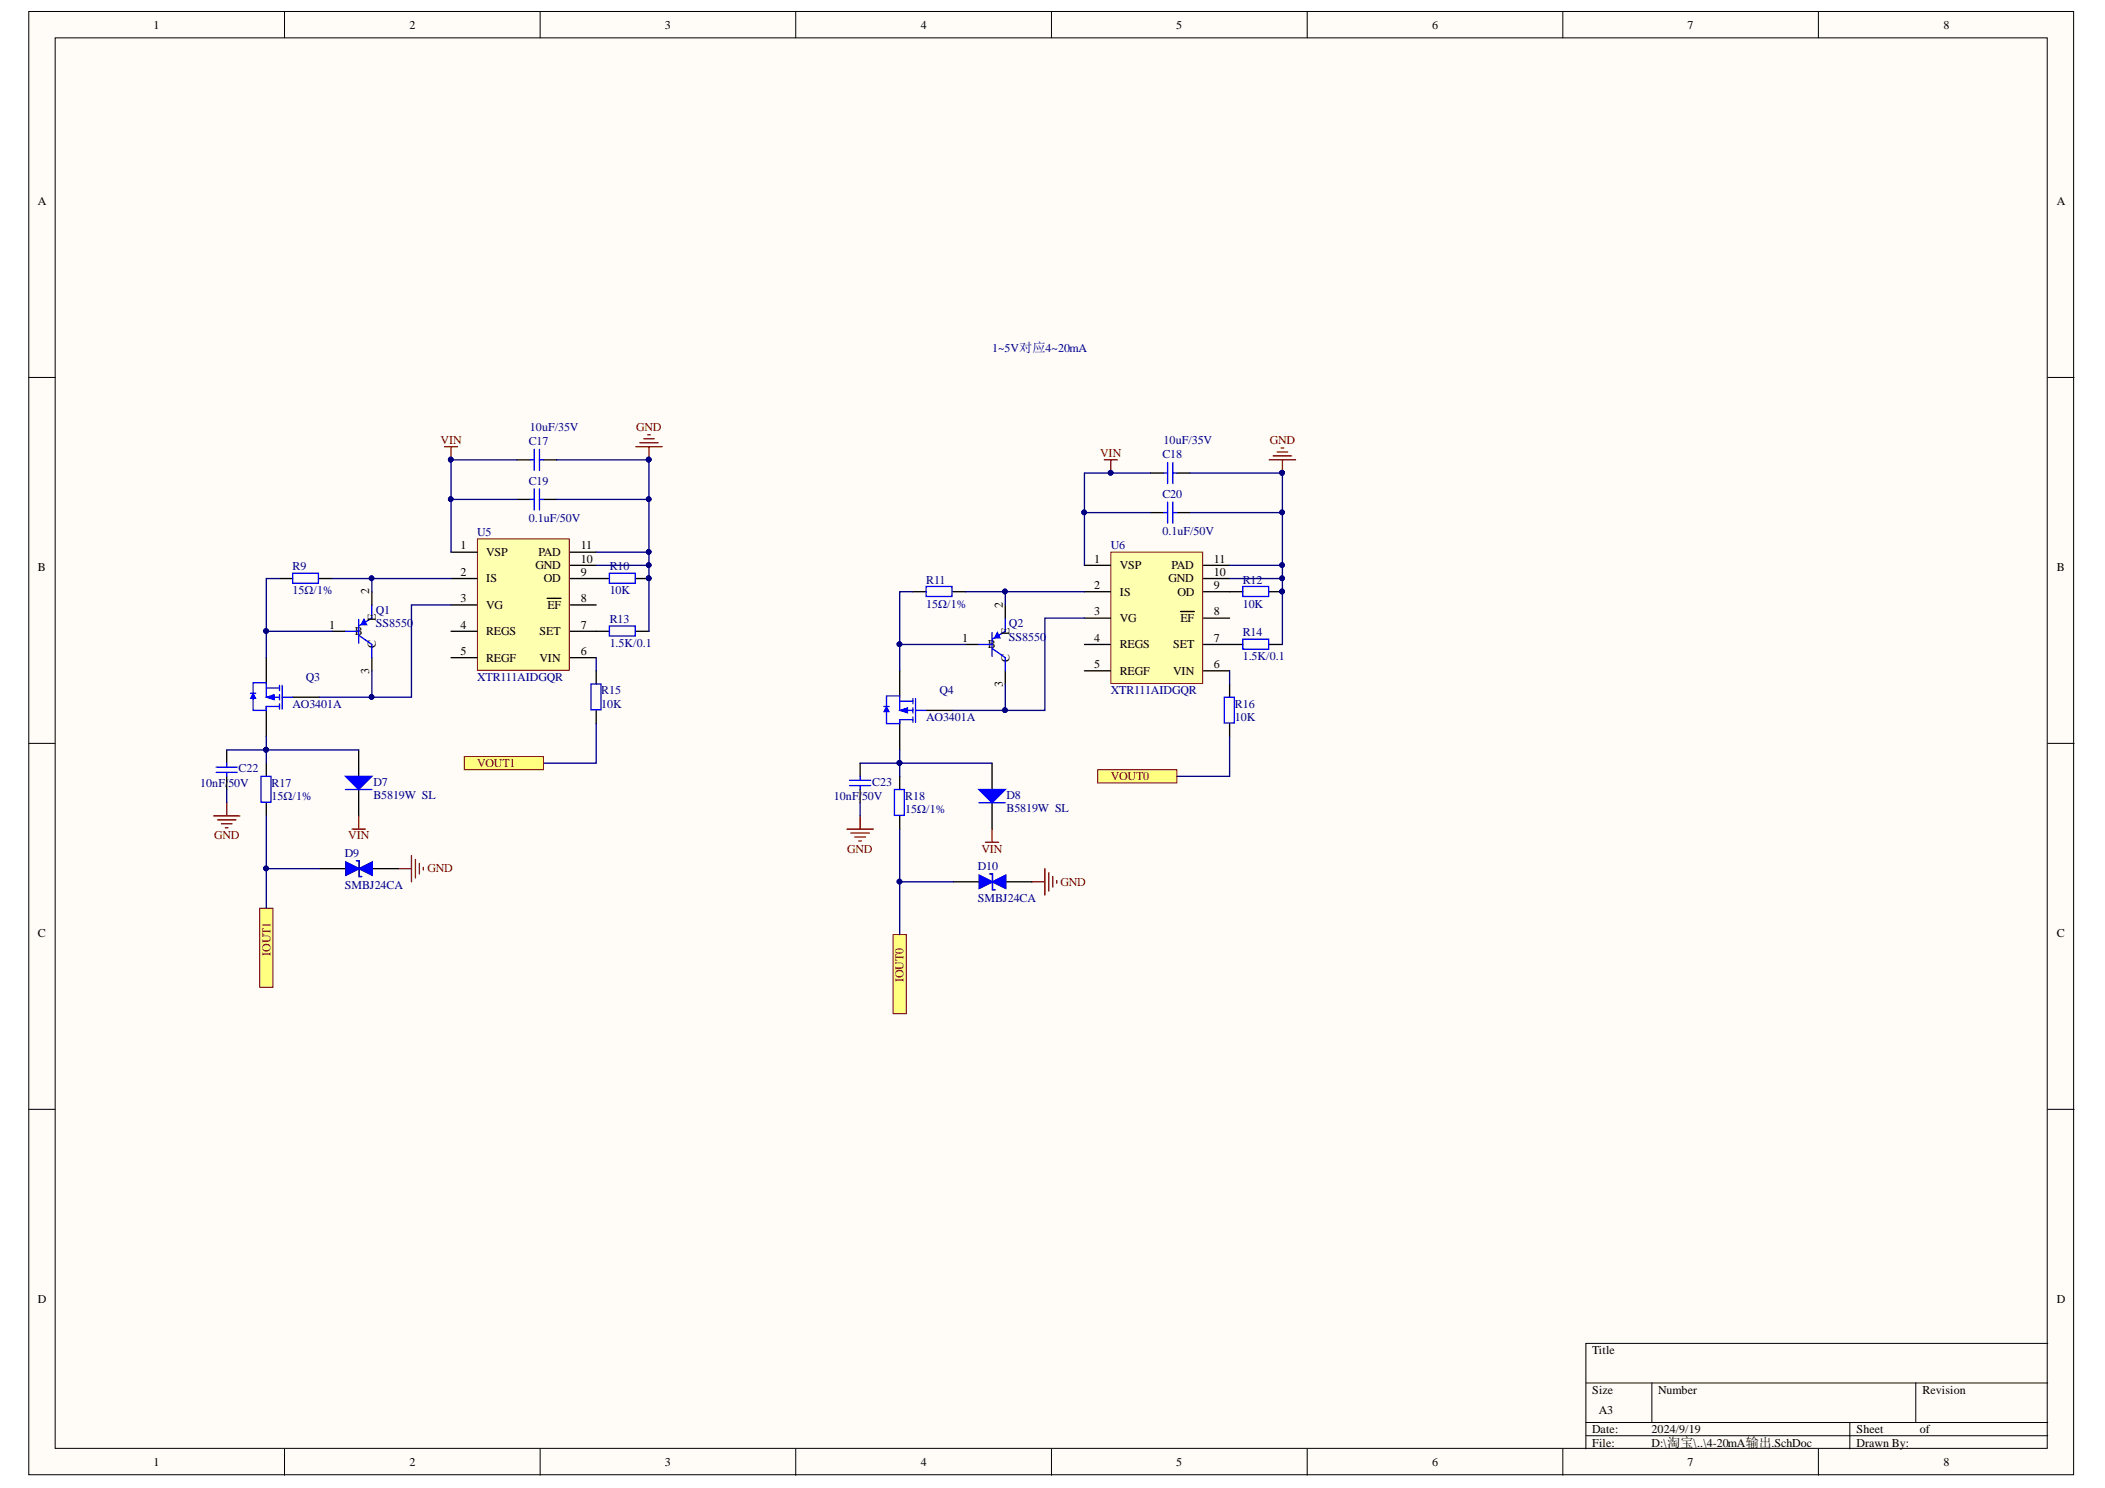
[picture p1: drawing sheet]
<svg xmlns="http://www.w3.org/2000/svg" width="297mm" height="210mm" viewBox="0 0 297 210" stroke-linecap="round" stroke-linejoin="round" font-family="sans-serif">
<defs><g id="words">
<g font-size="1.7">
<text x="21.7" y="4.1">1</text>
<text x="57.8" y="4.1">2</text>
<text x="93.8" y="4.1">3</text>
<text x="129.9" y="4.1">4</text>
<text x="166" y="4.1">5</text>
<text x="202.1" y="4.1">6</text>
<text x="238.1" y="4.1">7</text>
<text x="274.3" y="4.1">8</text>
<text x="5.3" y="28.9">A</text>
<text x="290.2" y="28.9">A</text>
<text x="65" y="77.5">1</text>
<text x="82" y="77.5">11</text>
<text x="5.3" y="80.6">B</text>
<text x="52.1" y="83.9" transform="rotate(-90 52.1 83.9)">2</text>
<text x="65" y="81.2">2</text>
<text x="68.6" y="78.4">VSP</text>
<text x="68.6" y="82.2">IS</text>
<text x="75.5" y="80.3">GND</text>
<text x="76" y="78.4">PAD</text>
<text x="76.7" y="82.2">OD</text>
<text x="82" y="81.2">9</text>
<text x="82" y="79.4">10</text>
<text x="154.4" y="79.4">1</text>
<text x="154.4" y="83.1">2</text>
<text x="158" y="80.3">VSP</text>
<text x="164.9" y="82.2">GND</text>
<text x="165.3" y="80.3">PAD</text>
<text x="171.3" y="83.1">9</text>
<text x="171.3" y="81.2">10</text>
<text x="171.3" y="79.4">11</text>
<text x="290.2" y="80.6">B</text>
<text x="46.4" y="88.7">1</text>
<text x="50.1" y="89.6">B</text>
<text x="53" y="87.7" transform="rotate(-90 53 87.7)">E</text>
<text x="65" y="84.9">3</text>
<text x="65" y="88.7">4</text>
<text x="68.6" y="85.9">VG</text>
<text x="68.6" y="89.6">REGS</text>
<text x="76.1" y="89.6">SET</text>
<text x="77.2" y="85.9">EF</text>
<text x="82" y="88.7">7</text>
<text x="82" y="84.9">8</text>
<text x="141.5" y="85.7" transform="rotate(-90 141.5 85.7)">2</text>
<text x="142.5" y="89.5" transform="rotate(-90 142.5 89.5)">E</text>
<text x="154.4" y="86.8">3</text>
<text x="158" y="84">IS</text>
<text x="158" y="87.7">VG</text>
<text x="166.1" y="84">OD</text>
<text x="166.6" y="87.7">EF</text>
<text x="171.3" y="86.8">8</text>
<text x="52.1" y="95.1" transform="rotate(-90 52.1 95.1)">3</text>
<text x="53" y="91.5" transform="rotate(-90 53 91.5)">C</text>
<text x="65" y="92.4">5</text>
<text x="68.6" y="93.3">REGF</text>
<text x="76.1" y="93.3">VIN</text>
<text x="82" y="92.4">6</text>
<text x="135.8" y="90.5">1</text>
<text x="139.4" y="91.5">B</text>
<text x="142.5" y="93.3" transform="rotate(-90 142.5 93.3)">C</text>
<text x="154.4" y="90.5">4</text>
<text x="154.4" y="94.2">5</text>
<text x="158" y="91.5">REGS</text>
<text x="158" y="95.2">REGF</text>
<text x="165.6" y="95.2">VIN</text>
<text x="165.6" y="91.5">SET</text>
<text x="171.3" y="94.2">6</text>
<text x="171.3" y="90.5">7</text>
<text x="141.5" y="97" transform="rotate(-90 141.5 97)">3</text>
<text x="5.3" y="132.2">C</text>
<text x="290.2" y="132.2">C</text>
<text x="5.3" y="183.8">D</text>
<text x="290.2" y="183.8">D</text>
<text x="224.7" y="191">Title</text>
<text x="224.7" y="196.6">Size</text>
<text x="234" y="196.6">Number</text>
<text x="271.3" y="196.6">Revision</text>
<text x="224.7" y="202.2">Date:</text>
<text x="225.6" y="199.4">A3</text>
<text x="233.1" y="202.2">2024/9/19</text>
<text x="262" y="202.2">Sheet</text>
<text x="270.9" y="202.2">of</text>
<text x="21.7" y="206.8">1</text>
<text x="57.8" y="206.8">2</text>
<text x="93.8" y="206.8">3</text>
<text x="129.9" y="206.8">4</text>
<text x="166" y="206.8">5</text>
<text x="202.1" y="206.8">6</text>
<text x="224.7" y="204">File:</text>
<text x="233.1" y="204">D:\淘宝\..\4-20mA输出.SchDoc</text>
<text x="238.1" y="206.8">7</text>
<text x="262" y="204">Drawn By:</text>
<text x="274.3" y="206.8">8</text>
</g>
<g font-size="1.7" fill="#000080">
<text x="140" y="49.6">1~5V对应4~20mA</text>
<text x="74.6" y="62.8">C17</text>
<text x="74.8" y="60.8">10uF/35V</text>
<text x="164" y="64.7">C18</text>
<text x="164.2" y="62.6">10uF/35V</text>
<text x="74.6" y="68.4">C19</text>
<text x="164" y="70.2">C20</text>
<text x="67.3" y="75.7">U5</text>
<text x="74.6" y="73.6">0.1uF/50V</text>
<text x="156.8" y="77.5">U6</text>
<text x="164" y="75.5">0.1uF/50V</text>
<text x="41.3" y="80.5">R9</text>
<text x="41.3" y="83.9">15Ω/1%</text>
<text x="86" y="80.5">R10</text>
<text x="86" y="83.9">10K</text>
<text x="130.7" y="82.3">R11</text>
<text x="175.4" y="82.3">R12</text>
<text x="53" y="86.6">Q1</text>
<text x="53" y="88.5">SS8550</text>
<text x="86" y="87.9">R13</text>
<text x="130.7" y="85.7">15Ω/1%</text>
<text x="142.4" y="88.5">Q2</text>
<text x="175.4" y="89.8">R14</text>
<text x="175.4" y="85.7">10K</text>
<text x="86" y="91.3">1.5K/0.1</text>
<text x="142.4" y="90.4">SS8550</text>
<text x="175.4" y="93.1">1.5K/0.1</text>
<text x="41.3" y="99.8">AO3401A</text>
<text x="43.1" y="96.1">Q3</text>
<text x="67.3" y="96.1">XTR111AIDGQR</text>
<text x="84.8" y="98">R15</text>
<text x="84.8" y="99.8">10K</text>
<text x="130.7" y="101.7">AO3401A</text>
<text x="132.6" y="98">Q4</text>
<text x="156.8" y="98">XTR111AIDGQR</text>
<text x="174.3" y="99.8">R16</text>
<text x="174.3" y="101.7">10K</text>
<text x="28.3" y="111">10nF/50V</text>
<text x="33.7" y="109">C22</text>
<text x="38.3" y="111">R17</text>
<text x="38.3" y="112.8">15Ω/1%</text>
<text x="52.7" y="110.8">D7</text>
<text x="52.7" y="112.7">B5819W SL</text>
<text x="117.7" y="112.8">10nF/50V</text>
<text x="123.1" y="110.8">C23</text>
<text x="127.7" y="112.8">R18</text>
<text x="142" y="112.7">D8</text>
<text x="127.7" y="114.7">15Ω/1%</text>
<text x="142" y="114.5">B5819W SL</text>
<text x="48.6" y="120.9">D9</text>
<text x="48.6" y="125.4">SMBJ24CA</text>
<text x="138" y="122.7">D10</text>
<text x="138" y="127.2">SMBJ24CA</text>
</g>
<g font-size="1.7" fill="#800000">
<text x="62.2" y="62.6">VIN</text>
<text x="89.8" y="60.8">GND</text>
<text x="155.2" y="64.5">VIN</text>
<text x="179.2" y="62.6">GND</text>
<text x="67.3" y="108.2">VOUT1</text>
<text x="156.8" y="110.1">VOUT0</text>
<text x="30.2" y="118.4">GND</text>
<text x="49.2" y="118.4">VIN</text>
<text x="60.3" y="123.1">GND</text>
<text x="119.5" y="120.3">GND</text>
<text x="138.5" y="120.3">VIN</text>
<text x="149.6" y="124.9">GND</text>
<text x="38.2" y="134.8" transform="rotate(-90 38.2 134.8)">IOUT1</text>
<text x="127.5" y="138.5" transform="rotate(-90 127.5 138.5)">IOUT0</text>
</g>
</g></defs>
<g fill="#fffcf8" stroke="#000" stroke-width=".14">
<path d="M4.1 1.6h288.5v206.4h-288.5z"/>
<path d="M7.8 5.3h281.1v199h-281.1z"/>
</g>
<g fill="none" stroke="#000" stroke-width=".14">
<path d="M40.1 1.6v3.7M76.2 1.6v3.7M112.3 1.6v3.7M148.4 1.6v3.7M184.5 1.6v3.7M220.5 1.6v3.7M256.6 1.6v3.7M4.1 53.2h3.7M289 53.2h3.7M4.1 104.9h3.7M289 104.9h3.7M4.1 156.5h3.7"/>
<path d="M289 156.5h3.7M223.8 195.1h65.2M233.1 195.1v5.6M270.3 195.1v5.6M289 189.5h-65.2v14.9M40.1 204.4v3.7M76.2 204.4v3.7M112.3 204.4v3.7M148.4 204.4v3.7M184.5 204.4v3.7M220.5 204.4v3.7M223.8 200.7h65.2"/>
<path d="M223.8 202.5h65.2M256.6 204.4v3.7M261 200.7v3.7"/>
</g>
<path d="M156.8 77.9h12.9v18.5h-12.9z" fill="#ffffb0" stroke="#800000" stroke-width=".14"/>
<g fill="none" stroke="#000" stroke-width=".19">
<path d="M153 79.8h3.7M169.8 79.8h3.7M136.3 90.9h1.8M141.9 94.6v1.9M153 83.5h3.7M153 87.2h3.7M153 90.9h3.7M153 94.6h3.7M166.6 86.3h1.9M169.8 83.5h3.7M169.8 87.2h3.7M169.8 90.9h3.7"/>
<path d="M169.8 94.6h3.7M169.8 81.6h3.7M173.5 96.5v1.9M121.4 107.7v1.8M121.4 111.4v1.8M173.5 102.1v1.8"/>
</g>
<path d="M138.1 90.9h1.9M140 89.2v3.4M140 91.5l1.9 1.3M141.9 89.1l-1.9 1.1M172.8 98.4h1.4v3.6h-1.4zM119.9 110.1h3M119.9 110.8h3M121.4 109.5v.6M121.4 110.8v.6" fill="none" stroke="#00f" stroke-width=".19"/>
<path d="M140.7 89.2l.4 .8h-.7z" fill-rule="evenodd" fill="#00f"/>
<path d="M130.7 82.7h3.6v1.4h-3.6zM140.7 89.2l.4 .8h-.7zM141.9 87.2v1.9M141.9 92.8v1.8M126.2 111.4h1.4v3.6h-1.4z" fill="none" stroke="#00f" stroke-width=".19"/>
<path d="M128.8 83.5h1.9M134.4 83.5h1.9M141.9 85.3v1.9M127 109.5v1.9M127 115.1v1.9M134.5 124.4h3.7M141.9 124.4h3.7" fill="none" stroke="#000" stroke-width=".19"/>
<path d="M119.5 117h3.7M120.1 117.5h2.6M120.6 118.1h1.5M121.2 118.6h.4M121.4 115.1v1.9M145.6 124.4h1.8M147.4 122.5v3.8M148 123.1v2.6M148.6 123.7v1.4M149.1 124.2v.4" fill="none" stroke="#800000" stroke-width=".19"/>
<path d="M138.2 123.5l1.8 .9-1.8 .9zM139.7 123.3h.3v2.2h.4M140 124.4l1.9-.9v1.8z" fill="none" stroke="#800" stroke-width=".19"/>
<path d="M140 124.4l1.9-.9v1.8z" fill="#00f"/>
<path d="M140 124.4l1.9-.9v1.8z" fill="none" stroke="#00f" stroke-width=".19"/>
<path d="M138.2 123.5l1.8 .9-1.8 .9z" fill="#00f"/>
<g fill="none" stroke="#00f" stroke-width=".19">
<path d="M164.2 72.3h.6M164.8 70.8v3M165.5 70.8v3M165.5 72.3h.6M127 98.4v1.8h1.8M127 98.9h1.8M128.8 98.5v.8M128.8 99.8v.8M129.2 98.5v3.4M127 101.5h1.8M128.8 101.1v.8M129.2 100.2h1.5"/>
<path d="M138.2 123.5l1.8 .9-1.8 .9zM139.7 123.3h.3v2.2h.4"/>
</g>
<path d="M162.3 72.3h1.9M166.1 72.3h1.8M127 94.6v3.8M127 102.1v3.7M130.7 100.2h3.7" fill="none" stroke="#000" stroke-width=".19"/>
<path d="M179.1 64.9h3.7M179.7 64.3h2.6M180.2 63.8h1.5M180.8 63.2h.3M181 64.9v1.8" fill="none" stroke="#800000" stroke-width=".19"/>
<circle cx="180.9" cy="66.7" r=".33" fill="#000080" stroke="#000080" stroke-width=".14"/>
<path d="M127 100.2l1.1-.4v.8z" fill="#00f"/>
<path d="M127 100.2l1.1-.4v.8z" fill="none" stroke="#00f" stroke-width=".14"/>
<path d="M127 101.5v.6" fill="none" stroke="#00f" stroke-width=".19"/>
<path d="M125.1 99.7l.4 .7h-.8z" fill="#00f"/>
<path d="M125.1 99.7l.4 .7h-.8z" fill="none" stroke="#00f" stroke-width=".14"/>
<path d="M164.2 66.7h.6M164.8 65.2v3M165.5 65.2v3M165.5 66.7h.6M124.7 99.7h.8M127 98.2h-1.9v1.5M125.1 100.4v1.7h1.9" fill="none" stroke="#00f" stroke-width=".19"/>
<path d="M162.3 66.7h1.9M166.1 66.7h1.8M140 107.7v3.7M140 113.2v3.8" fill="none" stroke="#000" stroke-width=".19"/>
<path d="M138.1 111.4h3.8l-1.9 1.8z" fill="#00f"/>
<path d="M175.4 90.2h3.6v1.4h-3.6zM175.4 82.7h3.6v1.4h-3.6zM138.1 111.4h3.8l-1.9 1.8zM138.1 113.2h3.8" fill="none" stroke="#00f" stroke-width=".19"/>
<path d="M173.5 90.9h1.9M173.5 83.5h1.9M179.1 90.9h1.9M179.1 83.5h1.9" fill="none" stroke="#000" stroke-width=".19"/>
<circle cx="180.9" cy="83.4" r=".33" fill="#000080" stroke="#000080" stroke-width=".14"/>
<path d="M67.4 76h12.9v18.6h-12.9z" fill="#ffffb0" stroke="#800000" stroke-width=".14"/>
<g fill="none" stroke="#000" stroke-width=".19">
<path d="M63.6 77.9h3.7M80.5 77.9h3.6M80.5 79.8h3.6M46.9 89.1h1.9M52.5 92.8v1.8M63.6 81.6h3.7M63.6 85.3h3.7M63.6 89.1h3.7M63.6 92.8h3.7M77.2 84.4h2M80.5 81.6h3.6M80.5 85.3h3.6"/>
<path d="M80.5 89.1h3.6M80.5 92.8h3.6M84.1 94.6v1.9M32 105.8v1.9M32 109.5v1.9M84.1 100.2v1.9"/>
</g>
<path d="M48.8 89.1h1.8M50.6 87.4v3.3M50.6 89.6l1.9 1.3M52.5 87.2l-1.9 1.1M83.4 96.5h1.4v3.6h-1.4zM30.5 108.2h3M30.5 109h3M32 107.7v.5M32 109v.5" fill="none" stroke="#00f" stroke-width=".19"/>
<path d="M51.4 87.4l.3 .7h-.7z" fill-rule="evenodd" fill="#00f"/>
<path d="M41.3 80.9h3.6v1.4h-3.6zM51.4 87.4l.3 .7h-.7zM52.5 85.3v1.9M52.5 90.9v1.9M36.8 109.5h1.4v3.7h-1.4z" fill="none" stroke="#00f" stroke-width=".19"/>
<path d="M39.4 81.6h1.9M45 81.6h1.9M52.5 83.5v1.8M37.6 107.7v1.8M37.6 113.2v1.9M45.1 122.5h3.7M52.5 122.5h3.7" fill="none" stroke="#000" stroke-width=".19"/>
<path d="M30.1 115.1h3.8M30.7 115.7h2.6M31.2 116.2h1.5M31.8 116.8h.4M32 113.2v1.9M56.2 122.5h1.9M58.1 120.7v3.7M58.6 121.2v2.6M59.2 121.8v1.5M59.7 122.3v.4" fill="none" stroke="#800000" stroke-width=".19"/>
<path d="M48.8 121.6l1.9 .9-1.9 1zM50.3 121.4h.4v2.3h.3M50.7 122.5l1.8-.9v1.9z" fill="none" stroke="#800" stroke-width=".19"/>
<path d="M50.7 122.5l1.8-.9v1.9z" fill="#00f"/>
<path d="M50.7 122.5l1.8-.9v1.9z" fill="none" stroke="#00f" stroke-width=".19"/>
<path d="M48.8 121.6l1.9 .9-1.9 1z" fill="#00f"/>
<g fill="none" stroke="#00f" stroke-width=".19">
<path d="M74.8 70.4h.6M75.4 69v2.9M76.1 69v2.9M76.1 70.4h.6M37.6 99.7h1.8M37.6 96.5v1.9h1.8M37.6 97.1h1.8M39.4 96.7v.7M39.4 98v.7M39.4 99.3v.7M39.8 98.4h1.5M39.8 96.7v3.3"/>
<path d="M48.8 121.6l1.9 .9-1.9 1zM50.3 121.4h.4v2.3h.3"/>
</g>
<path d="M73 70.4h1.8M76.7 70.4h1.8M37.6 92.8v3.7M41.3 98.4h3.7M37.6 100.2v3.7" fill="none" stroke="#000" stroke-width=".19"/>
<path d="M89.7 63h3.7M90.3 62.5h2.6M90.8 61.9h1.5M91.4 61.3h.4M91.6 63v1.9" fill="none" stroke="#800000" stroke-width=".19"/>
<circle cx="91.5" cy="64.8" r=".33" fill="#000080" stroke="#000080" stroke-width=".14"/>
<path d="M37.6 98.4l1.1-.4v.7z" fill="#00f"/>
<path d="M37.6 98.4l1.1-.4v.7z" fill="none" stroke="#00f" stroke-width=".14"/>
<path d="M37.6 99.7v.5" fill="none" stroke="#00f" stroke-width=".19"/>
<path d="M35.7 97.8l.4 .7h-.8z" fill="#00f"/>
<path d="M35.7 97.8l.4 .7h-.8z" fill="none" stroke="#00f" stroke-width=".14"/>
<path d="M74.8 64.9h.6M75.4 63.4v3M76.1 63.4v3M76.1 64.9h.6M35.3 97.8h.8M35.7 98.5v1.7h1.9M37.6 96.3h-1.9v1.5" fill="none" stroke="#00f" stroke-width=".19"/>
<path d="M73 64.9h1.8M76.7 64.9h1.8M50.6 105.8v3.7M50.6 111.4v3.7" fill="none" stroke="#000" stroke-width=".19"/>
<path d="M48.8 109.5h3.7l-1.9 1.9z" fill="#00f"/>
<path d="M86 88.3h3.6v1.4h-3.6zM86 80.9h3.6v1.4h-3.6zM48.8 109.5h3.7l-1.9 1.9zM48.8 111.4h3.7" fill="none" stroke="#00f" stroke-width=".19"/>
<path d="M84.1 89.1h1.9M84.1 81.6h1.9M89.7 89.1h1.9M89.7 81.6h1.9" fill="none" stroke="#000" stroke-width=".19"/>
<circle cx="91.5" cy="81.6" r=".33" fill="#000080" stroke="#000080" stroke-width=".14"/>
<g fill="#ffff80" stroke="#800000" stroke-width=".14">
<path d="M126 131.8h1.9v11.2h-1.9z" fill-rule="evenodd"/>
<path d="M36.6 128.1h1.9v11.2h-1.9z" fill-rule="evenodd"/>
</g>
<g fill="none" stroke="#000080" stroke-width=".19">
<path d="M63.6 70.4h9.4M73 64.9h-9.4v13M78.5 64.9h13.1v13h-7.5M78.5 70.4h13.1M84.1 79.8h7.5M91.6 77.9v11.2M153 72.3h9.3M162.3 66.7h-9.3v13.1M167.9 66.7h13.1v13.1h-7.5M167.9 72.3h13.1M181 79.8v11.1M37.6 89.1v3.7"/>
<path d="M39.4 81.6h-1.8v7.5h9.3M46.9 81.6h5.6M52.5 94.6v3.8M63.6 85.3h-5.5v13.1h-13.1M63.6 81.6h-11.1v1.9M84.1 92.8v1.8M127 90.9v3.7M128.8 83.5h-1.8v7.4h9.3M136.3 83.5h5.6M141.9 96.5v3.7M153 87.2h-5.6v13h-13M153 83.5h-11.1v1.8"/>
<path d="M173.5 94.6v1.9M173.5 81.6h7.5M32 111.4v1.8M32 105.8h18.6M37.6 115.1v7.4h7.5M37.6 103.9v3.8M84.1 102.1v5.6h-7.4M121.4 113.2v1.9M121.4 107.7h18.6M127 117v7.4h7.5M127 105.8v3.7M173.5 103.9v5.6h-7.4"/>
<path d="M37.6 122.5v5.6M127 124.4v7.4"/>
</g>
<g fill="#000080" stroke="#000080" stroke-width=".14">
<circle cx="126.9" cy="124.4" r=".34"/>
<circle cx="126.9" cy="107.6" r=".34"/>
<circle cx="126.9" cy="90.9" r=".34"/>
<circle cx="141.8" cy="100.2" r=".33"/>
<circle cx="141.8" cy="83.4" r=".33"/>
<circle cx="180.9" cy="79.7" r=".33"/>
<circle cx="180.9" cy="81.6" r=".33"/>
<circle cx="180.9" cy="83.4" r=".33"/>
<circle cx="156.7" cy="66.7" r=".34"/>
<circle cx="153" cy="72.3" r=".33"/>
<circle cx="180.9" cy="72.3" r=".33"/>
<circle cx="180.9" cy="66.7" r=".33"/>
<circle cx="37.5" cy="122.5" r=".34"/>
<circle cx="37.5" cy="105.8" r=".34"/>
<circle cx="37.5" cy="89" r=".34"/>
<circle cx="52.4" cy="98.3" r=".33"/>
<circle cx="52.4" cy="81.6" r=".33"/>
<circle cx="91.5" cy="77.9" r=".33"/>
<circle cx="91.5" cy="79.7" r=".33"/>
<circle cx="91.5" cy="81.6" r=".33"/>
<circle cx="63.6" cy="64.8" r=".33"/>
<circle cx="63.6" cy="70.4" r=".33"/>
<circle cx="91.5" cy="70.4" r=".33"/>
<circle cx="91.5" cy="64.8" r=".33"/>
</g>
<g fill="#ffff80" stroke="#800000" stroke-width=".14">
<path d="M154.9 108.6h11.2v1.8h-11.2z" fill-rule="evenodd"/>
<path d="M65.5 106.7h11.2v1.9h-11.2z" fill-rule="evenodd"/>
</g>
<path d="M62.7 63h1.9M63.6 63v1.9M155.8 64.9h1.9M156.8 64.9v1.8M49.7 117h1.8M50.6 115.1v1.9M139.1 118.8h1.8M140 117v1.8" fill="none" stroke="#800000" stroke-width=".19"/>
<g fill="#000080" stroke="#000080" stroke-width=".14">
<circle cx="63.6" cy="64.8" r=".33"/>
<circle cx="156.7" cy="66.7" r=".34"/>
</g>
<use href="#words"/>
</svg>
